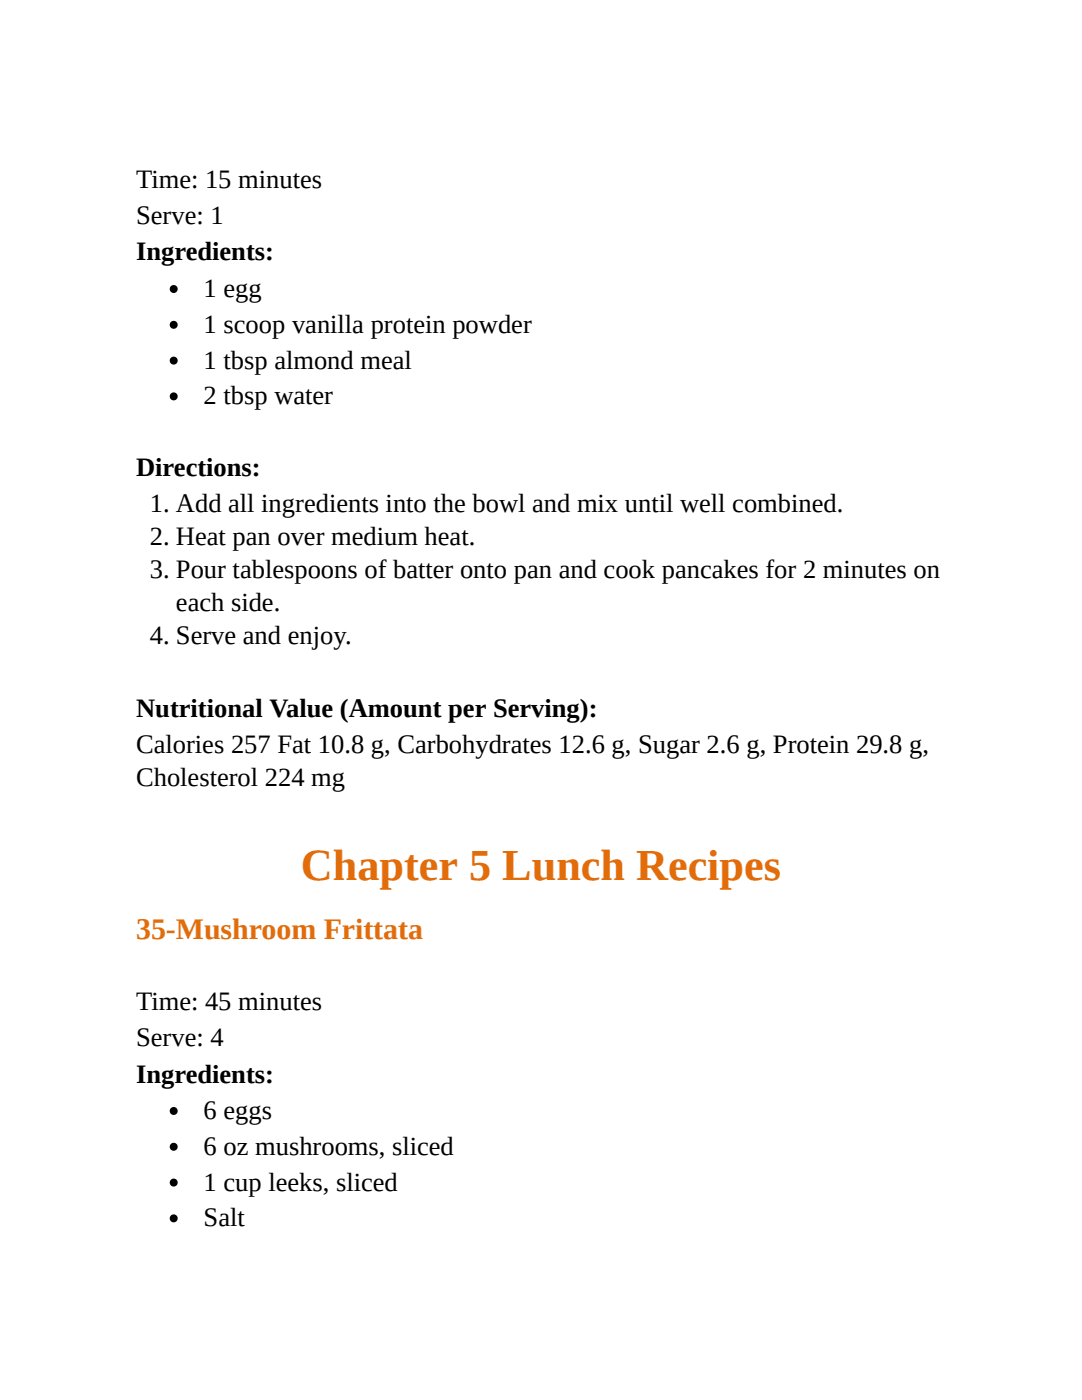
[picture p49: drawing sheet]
<svg xmlns="http://www.w3.org/2000/svg" width="216mm" height="279mm" viewBox="0 0 216 279" stroke-linecap="round" stroke-linejoin="round" font-family="sans-serif">
<defs><g id="words">
<text font-size="8.8" fill="#e36c0a" x="60.1" y="175.7">Chapter 5 Lunch Recipes</text>
<text font-size="6" fill="#e36c0a" x="27.2" y="187.3">35-Mushroom Frittata</text>
<g font-size="5.3">
<text x="27.2" y="37.6">Time: 15 minutes</text>
<text x="27.2" y="44.7">Serve: 1</text>
<text x="27.2" y="51.9">Ingredients:</text>
<text x="40.6" y="59.3">1 egg</text>
<text x="40.6" y="66.4">1 scoop vanilla protein powder</text>
<text x="40.6" y="73.6">1 tbsp almond meal</text>
<text x="40.6" y="80.7">2 tbsp water</text>
<text x="27.2" y="95">Directions:</text>
<text x="29.9" y="102.1">1. Add all ingredients into the bowl and mix until well combined.</text>
<text x="29.9" y="108.7">2. Heat pan over medium heat.</text>
<text x="29.9" y="115.4">3. Pour tablespoons of batter onto pan and cook pancakes for 2 minutes on</text>
<text x="35.1" y="122">each side.</text>
<text x="29.9" y="128.6">4. Serve and enjoy.</text>
<text x="27.2" y="143.1">Nutritional Value (Amount per Serving):</text>
<text x="27.2" y="150.3">Calories 257 Fat 10.8 g, Carbohydrates 12.6 g, Sugar 2.6 g, Protein 29.8 g,</text>
<text x="27.2" y="156.9">Cholesterol 224 mg</text>
<text x="27.2" y="201.6">Time: 45 minutes</text>
<text x="27.2" y="208.8">Serve: 4</text>
<text x="27.2" y="216.2">Ingredients:</text>
<text x="40.6" y="223.3">6 eggs</text>
<text x="40.6" y="230.5">6 oz mushrooms, sliced</text>
<text x="40.6" y="237.6">1 cup leeks, sliced</text>
<text x="40.6" y="244.7">Salt</text>
</g>
</g></defs>
<g fill="#000">
<circle cx="34.7" cy="57.7" r=".79"/>
<circle cx="34.7" cy="79.1" r=".79"/>
<circle cx="34.7" cy="64.8" r=".79"/>
<circle cx="34.7" cy="72" r=".79"/>
<circle cx="34.7" cy="236" r=".79"/>
<circle cx="34.7" cy="221.7" r=".79"/>
<circle cx="34.7" cy="228.9" r=".79"/>
<circle cx="34.7" cy="243.2" r=".79"/>
</g>
<use href="#words"/>
</svg>
